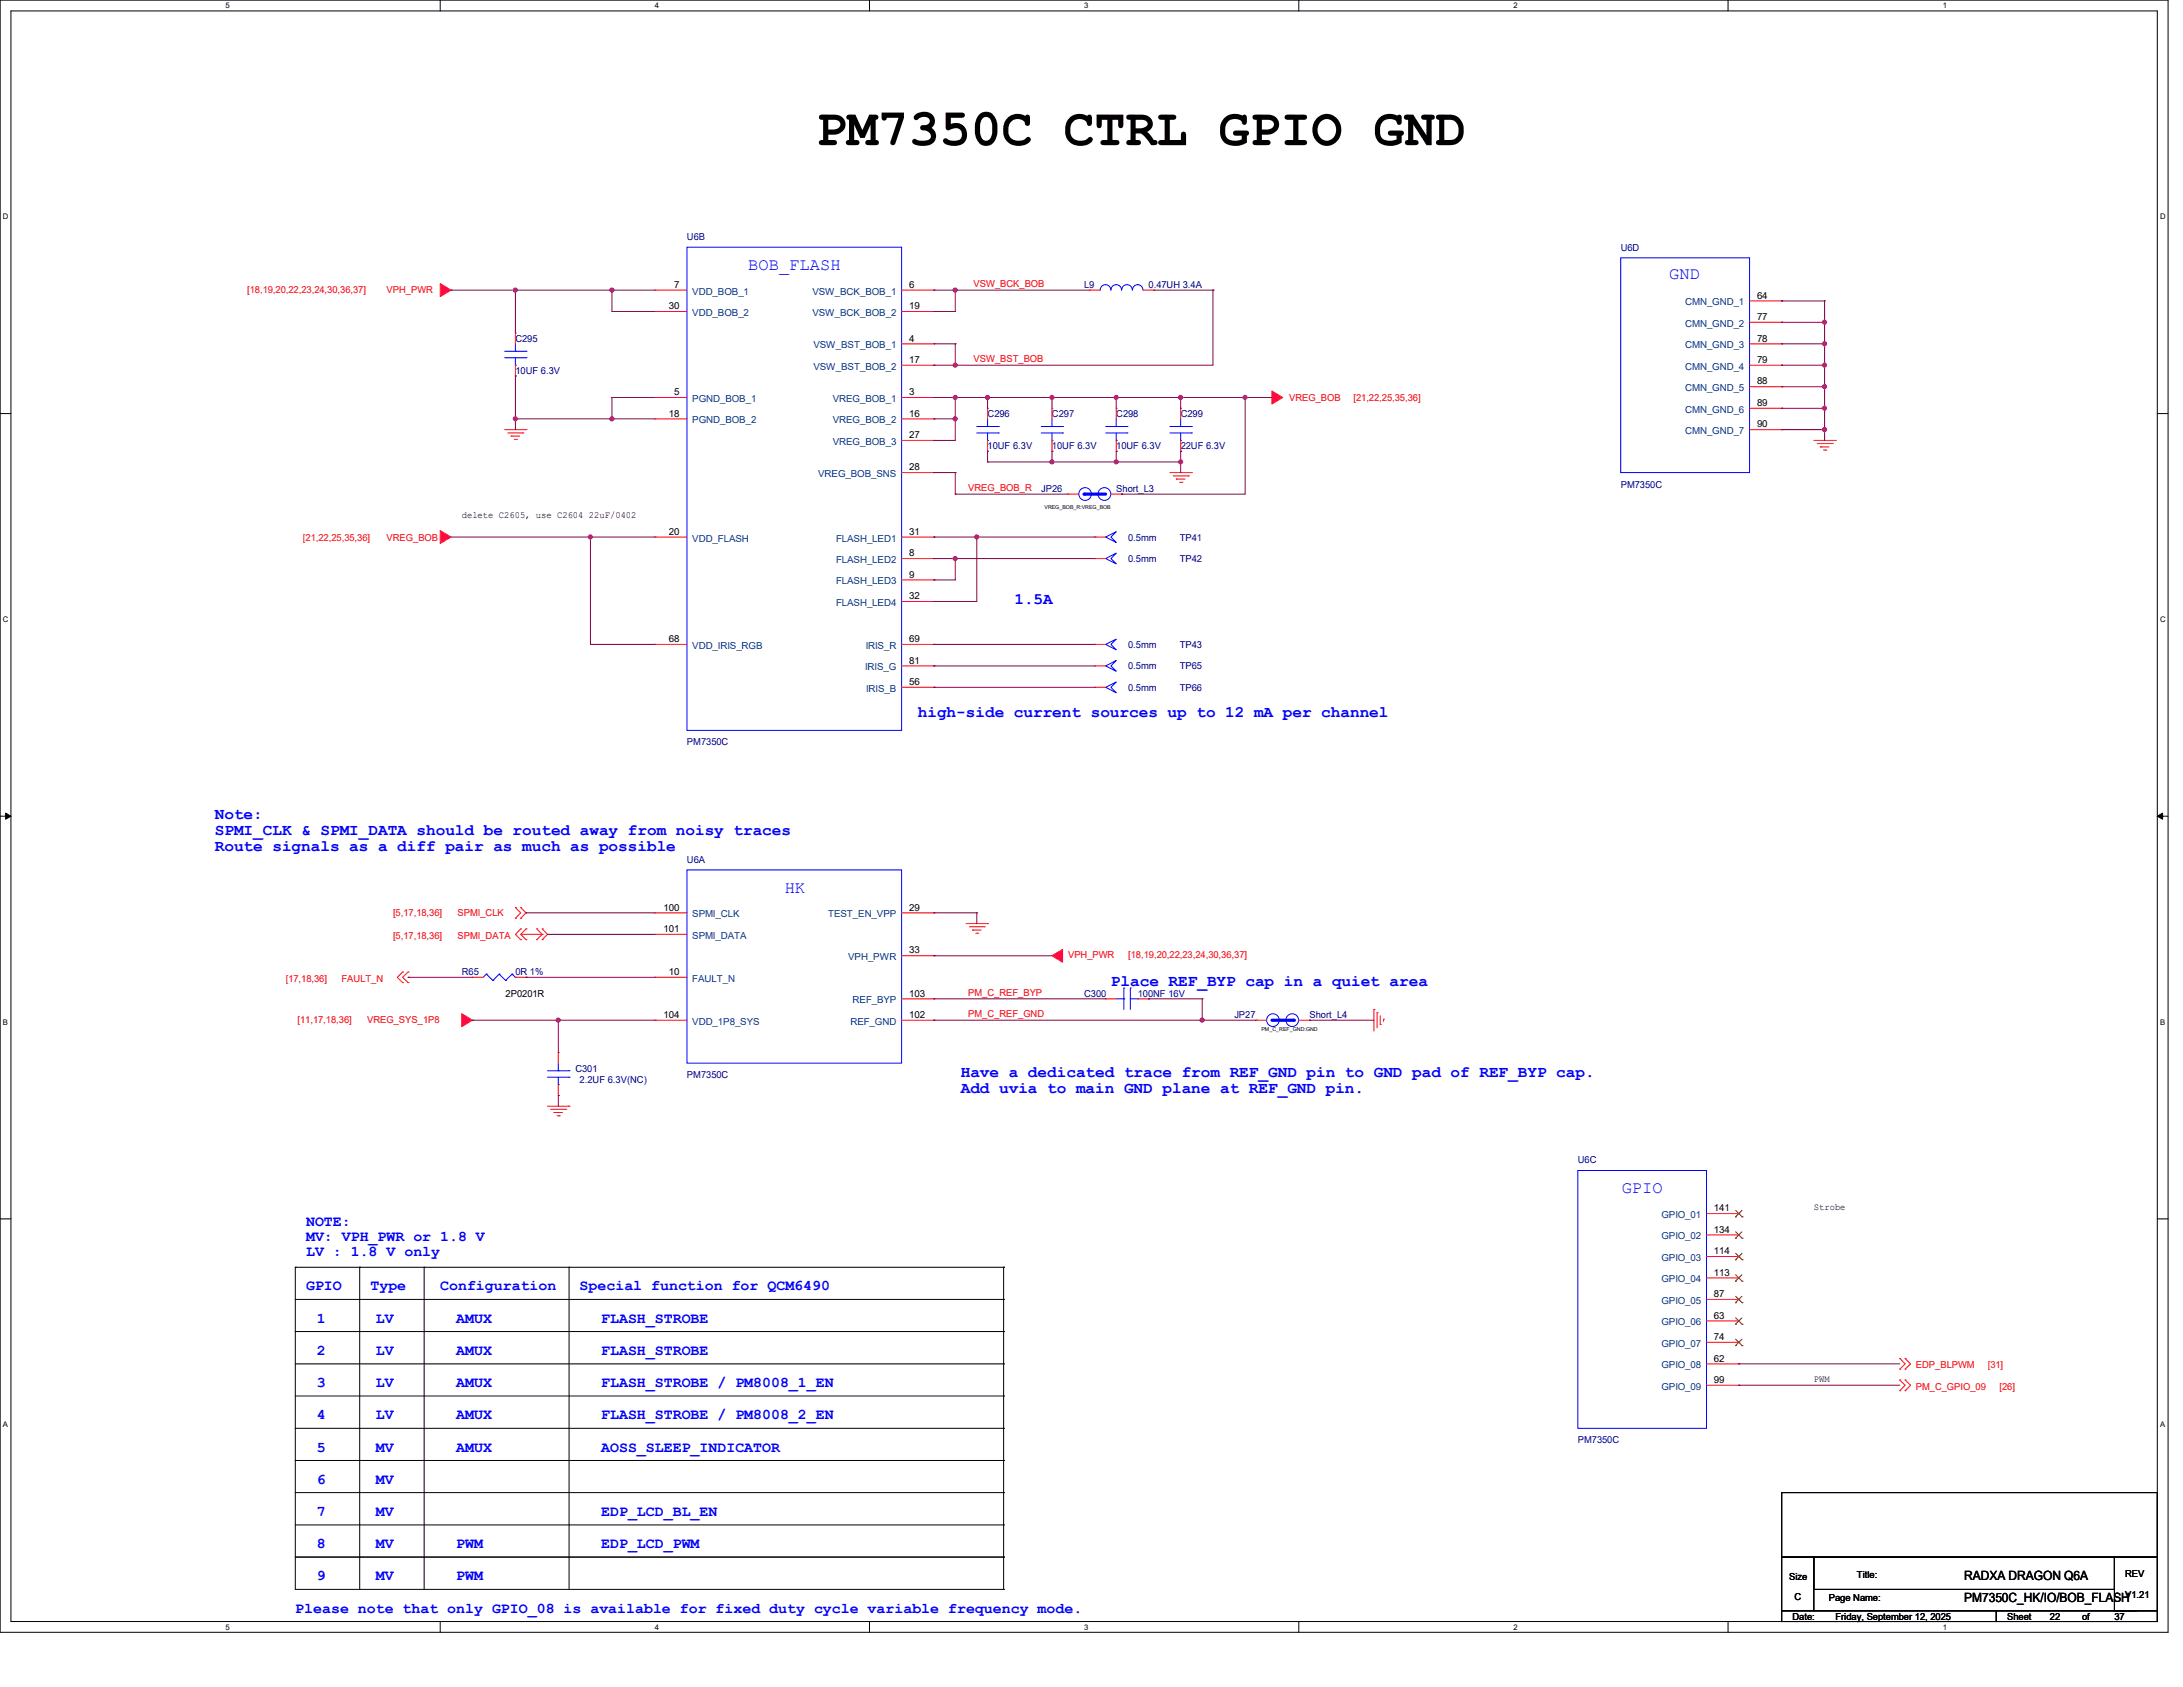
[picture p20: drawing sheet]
<svg xmlns="http://www.w3.org/2000/svg" width="558mm" height="431mm" viewBox="0 0 558 431" stroke-linecap="round" stroke-linejoin="round" font-family="sans-serif">
<defs><g id="words">
<text font-size="13.2" x="208.5" y="37.1">PM7350C CTRL GPIO GND</text>
<g font-size="4.4" fill="#00f">
<text x="191.3" y="69.1">BOB_FLASH</text>
<text x="426.6" y="71.3">GND</text>
<text x="200.6" y="228.2">HK</text>
<text x="414.5" y="304.7">GPIO</text>
</g>
<g font-size="4.1" fill="#00f">
<text x="259.3" y="154.4">1.5A</text>
<text x="234.6" y="183.2">high-side current sources up to 12 mA per channel</text>
<text x="54.9" y="209.3">Note:</text>
<text x="54.9" y="213.4">SPMI_CLK &amp; SPMI_DATA should be routed away from noisy traces</text>
<text x="54.9" y="217.5">Route signals as a diff pair as much as possible</text>
<text x="284" y="251.8">Place REF_BYP cap in a quiet area</text>
<text x="245.6" y="275.1">Have a dedicated trace from REF_GND pin to GND pad of REF_BYP cap.</text>
<text x="245.6" y="279.2">Add uvia to main GND plane at REF_GND pin.</text>
</g>
<g font-size="3.8" fill="#00f">
<text x="78.2" y="313.3">NOTE:</text>
<text x="78.2" y="317.1">MV: VPH_PWR or 1.8 V</text>
<text x="78.2" y="320.9">LV : 1.8 V only</text>
<text x="78.2" y="329.7">GPIO</text>
<text x="94.7" y="329.7">Type</text>
<text x="112.5" y="329.7">Configuration</text>
<text x="148.2" y="329.7">Special function for QCM6490</text>
<text x="81" y="337.9">1</text>
<text x="96.1" y="337.9">LV</text>
<text x="116.6" y="337.9">AMUX</text>
<text x="153.7" y="337.9">FLASH_STROBE</text>
<text x="81" y="346.2">2</text>
<text x="96.1" y="346.2">LV</text>
<text x="116.6" y="346.2">AMUX</text>
<text x="153.7" y="346.2">FLASH_STROBE</text>
<text x="81" y="354.4">3</text>
<text x="96.1" y="354.4">LV</text>
<text x="116.6" y="354.4">AMUX</text>
<text x="153.7" y="354.4">FLASH_STROBE / PM8008_1_EN</text>
<text x="81" y="362.6">4</text>
<text x="96.1" y="362.6">LV</text>
<text x="116.6" y="362.6">AMUX</text>
<text x="153.7" y="362.6">FLASH_STROBE / PM8008_2_EN</text>
<text x="81" y="370.8">5</text>
<text x="96.1" y="370.8">MV</text>
<text x="116.6" y="370.8">AMUX</text>
<text x="153.7" y="370.8">AOSS_SLEEP_INDICATOR</text>
<text x="81" y="379.1">6</text>
<text x="96.1" y="379.1">MV</text>
<text x="81" y="387.3">7</text>
<text x="96.1" y="387.3">MV</text>
<text x="153.7" y="387.3">EDP_LCD_BL_EN</text>
<text x="81" y="395.6">8</text>
<text x="96.1" y="395.6">MV</text>
<text x="116.6" y="395.6">PWM</text>
<text x="153.7" y="395.6">EDP_LCD_PWM</text>
<text x="81" y="403.8">9</text>
<text x="96.1" y="403.8">MV</text>
<text x="116.6" y="403.8">PWM</text>
<text x="75.5" y="412">Please note that only GPIO_08 is available for fixed duty cycle variable frequency mode.</text>
</g>
<g font-size="3.3">
<text x="502.1" y="403.8">RADXA DRAGON Q6A</text>
<text x="502.1" y="409.3">PM7350C_HK/IO/BOB_FLASH</text>
</g>
<g font-size="2.5" fill="#000080">
<text x="175.6" y="61.3">U6B</text>
<text x="414.3" y="64">U6D</text>
<text x="277.1" y="73.6">L9</text>
<text x="293.6" y="73.6">0.47UH 3.4A</text>
<text x="131.7" y="87.3">C295</text>
<text x="131.7" y="95.5">10UF 6.3V</text>
<text x="252.4" y="106.6">C296</text>
<text x="268.9" y="106.6">C297</text>
<text x="285.3" y="106.6">C298</text>
<text x="301.8" y="106.6">C299</text>
<text x="252.4" y="114.8">10UF 6.3V</text>
<text x="268.9" y="114.8">10UF 6.3V</text>
<text x="285.3" y="114.8">10UF 6.3V</text>
<text x="301.8" y="114.8">22UF 6.3V</text>
<text x="266.1" y="125.7">JP26</text>
<text x="285.3" y="125.7">Short_L3</text>
<text x="414.3" y="124.6">PM7350C</text>
<text x="288.4" y="138.1">0.5mm</text>
<text x="288.4" y="143.6">0.5mm</text>
<text x="301.5" y="138.1">TP41</text>
<text x="301.5" y="143.6">TP42</text>
<text x="288.4" y="165.5">0.5mm</text>
<text x="301.5" y="165.5">TP43</text>
<text x="288.4" y="171">0.5mm</text>
<text x="301.5" y="171">TP65</text>
<text x="288.4" y="176.5">0.5mm</text>
<text x="301.5" y="176.5">TP66</text>
<text x="175.6" y="190.5">PM7350C</text>
<text x="175.6" y="220.4">U6A</text>
<text x="118" y="249.2">R65</text>
<text x="131.7" y="249.2">0R 1%</text>
<text x="277.1" y="254.7">C300</text>
<text x="290.8" y="254.7">100NF 16V</text>
<text x="315.5" y="260.1">JP27</text>
<text x="334.7" y="260.1">Short_L4</text>
<text x="147.1" y="273.9">C301</text>
<text x="175.6" y="275.5">PM7350C</text>
<text x="148.2" y="276.6">2.2UF 6.3V(NC)</text>
<text x="403.3" y="297.2">U6C</text>
<text x="403.3" y="368.8">PM7350C</text>
</g>
<g font-size="2.5" fill="#f00">
<text x="63.2" y="75">[18,19,20,22,23,24,30,36,37]</text>
<text x="98.8" y="75">VPH_PWR</text>
<text x="248.9" y="73.4">VSW_BCK_BOB</text>
<text x="248.9" y="92.5">VSW_BST_BOB</text>
<text x="329.5" y="102.4">VREG_BOB</text>
<text x="345.9" y="102.4">[21,22,25,35,36]</text>
<text x="247.5" y="125.5">VREG_BOB_R</text>
<text x="77.4" y="138.1">[21,22,25,35,36]</text>
<text x="98.8" y="138.1">VREG_BOB</text>
<text x="100.5" y="239.9">[5,17,18,36]</text>
<text x="100.5" y="234.1">[5,17,18,36]</text>
<text x="116.9" y="239.9">SPMI_DATA</text>
<text x="116.9" y="234.1">SPMI_CLK</text>
<text x="273" y="244.8">VPH_PWR</text>
<text x="288.4" y="244.8">[18,19,20,22,23,24,30,36,37]</text>
<text x="73" y="250.8">[17,18,36]</text>
<text x="87.3" y="250.8">FAULT_N</text>
<text x="247.5" y="254.4">PM_C_REF_BYP</text>
<text x="76" y="261.2">[11,17,18,36]</text>
<text x="93.9" y="261.2">VREG_SYS_1P8</text>
<text x="247.5" y="259.9">PM_C_REF_GND</text>
<text x="489.7" y="349.6">EDP_BLPWM</text>
<text x="508.1" y="349.6">[31]</text>
<text x="489.7" y="355">PM_C_GPIO_09</text>
<text x="511.1" y="355">[26]</text>
</g>
<g font-size="2.5">
<text x="172.3" y="73.5">7</text>
<text x="232.4" y="73.5">6</text>
<text x="449.1" y="76.3">64</text>
<text x="171" y="79">30</text>
<text x="232.4" y="79">19</text>
<text x="449.1" y="81.7">77</text>
<text x="232.4" y="87.2">4</text>
<text x="449.1" y="87.2">78</text>
<text x="232.4" y="92.7">17</text>
<text x="449.1" y="92.7">79</text>
<text x="172.3" y="101">5</text>
<text x="232.4" y="101">3</text>
<text x="449.1" y="98.2">88</text>
<text x="171" y="106.4">18</text>
<text x="232.4" y="106.4">16</text>
<text x="449.1" y="103.7">89</text>
<text x="232.4" y="111.9">27</text>
<text x="449.1" y="109.2">90</text>
<text x="232.4" y="120.1">28</text>
<text x="118" y="132.3">delete C2605, use C2604</text>
<text x="150.5" y="132.3">22uF/0402</text>
<text x="171" y="136.6">20</text>
<text x="232.4" y="136.6">31</text>
<text x="232.4" y="142.1">8</text>
<text x="232.4" y="147.6">9</text>
<text x="232.4" y="153.1">32</text>
<text x="171" y="164">68</text>
<text x="232.4" y="164">69</text>
<text x="232.4" y="169.5">81</text>
<text x="232.4" y="175">56</text>
<text x="169.6" y="232.6">100</text>
<text x="232.4" y="232.6">29</text>
<text x="169.6" y="238.1">101</text>
<text x="232.4" y="243.6">33</text>
<text x="171" y="249.1">10</text>
<text x="129.2" y="254.7">2P0201R</text>
<text x="232.4" y="254.6">103</text>
<text x="169.6" y="260.1">104</text>
<text x="232.4" y="260.1">102</text>
<text x="438.1" y="309.5">141</text>
<text x="463.6" y="309.2">Strobe</text>
<text x="438.1" y="314.9">134</text>
<text x="438.1" y="320.4">114</text>
<text x="438.1" y="325.9">113</text>
<text x="438.1" y="331.4">87</text>
<text x="438.1" y="336.9">63</text>
<text x="438.1" y="342.3">74</text>
<text x="438.1" y="347.9">62</text>
<text x="438.1" y="353.3">99</text>
<text x="463.6" y="353.1">PWM</text>
<text x="457.3" y="403.6">Size</text>
<text x="474.6" y="403.1">Title:</text>
<text x="543.2" y="402.8">REV</text>
<text x="458.2" y="413.8">Date:</text>
<text x="458.7" y="408.9">C</text>
<text x="467.5" y="409.1">Page Name:</text>
<text x="469.1" y="413.8">Friday, September 12, 2025</text>
<text x="513" y="413.8">Sheet</text>
<text x="524" y="413.8">22</text>
<text x="532.2" y="413.8">of</text>
<text x="540.5" y="413.8">37</text>
<text x="543.2" y="408.3">V1.21</text>
</g>
<g font-size="2.5" fill="#004080">
<text x="177" y="75.3">VDD_BOB_1</text>
<text x="207.6" y="75.3">VSW_BCK_BOB_1</text>
<text x="177" y="80.7">VDD_BOB_2</text>
<text x="207.6" y="80.7">VSW_BCK_BOB_2</text>
<text x="430.8" y="78">CMN_GND_1</text>
<text x="430.8" y="83.5">CMN_GND_2</text>
<text x="207.9" y="89">VSW_BST_BOB_1</text>
<text x="430.8" y="89">CMN_GND_3</text>
<text x="207.9" y="94.4">VSW_BST_BOB_2</text>
<text x="430.8" y="94.4">CMN_GND_4</text>
<text x="430.8" y="99.9">CMN_GND_5</text>
<text x="177" y="102.7">PGND_BOB_1</text>
<text x="212.9" y="102.7">VREG_BOB_1</text>
<text x="430.8" y="105.5">CMN_GND_6</text>
<text x="177" y="108.2">PGND_BOB_2</text>
<text x="212.9" y="108.2">VREG_BOB_2</text>
<text x="212.9" y="113.7">VREG_BOB_3</text>
<text x="430.8" y="110.9">CMN_GND_7</text>
<text x="209.1" y="121.9">VREG_BOB_SNS</text>
<text x="177" y="138.3">VDD_FLASH</text>
<text x="213.7" y="138.3">FLASH_LED1</text>
<text x="213.7" y="143.8">FLASH_LED2</text>
<text x="213.7" y="149.3">FLASH_LED3</text>
<text x="213.7" y="154.8">FLASH_LED4</text>
<text x="177" y="165.8">VDD_IRIS_RGB</text>
<text x="221.3" y="165.8">IRIS_R</text>
<text x="221.1" y="171.3">IRIS_G</text>
<text x="221.4" y="176.7">IRIS_B</text>
<text x="177" y="239.9">SPMI_DATA</text>
<text x="177" y="234.4">SPMI_CLK</text>
<text x="211.7" y="234.4">TEST_EN_VPP</text>
<text x="216.8" y="245.3">VPH_PWR</text>
<text x="177" y="250.8">FAULT_N</text>
<text x="217.9" y="256.3">REF_BYP</text>
<text x="177" y="261.8">VDD_1P8_SYS</text>
<text x="217.4" y="261.8">REF_GND</text>
<text x="424.7" y="311.2">GPIO_01</text>
<text x="424.7" y="316.7">GPIO_02</text>
<text x="424.7" y="322.2">GPIO_03</text>
<text x="424.7" y="327.6">GPIO_04</text>
<text x="424.7" y="333.1">GPIO_05</text>
<text x="424.7" y="338.6">GPIO_06</text>
<text x="424.7" y="344.1">GPIO_07</text>
<text x="424.7" y="349.6">GPIO_08</text>
<text x="424.7" y="355">GPIO_09</text>
</g>
<g font-size="2">
<text x="57.7" y="2.1">5</text>
<text x="167.4" y="2.1">4</text>
<text x="277.1" y="2.1">3</text>
<text x="386.8" y="2.1">2</text>
<text x="496.6" y="2.1">1</text>
<text x=".8" y="56">D</text>
<text x="552.2" y="56">D</text>
<text x=".8" y="158.9">C</text>
<text x="552.2" y="158.9">C</text>
<text x=".8" y="261.7">B</text>
<text x="552.2" y="261.7">B</text>
<text x=".8" y="364.6">A</text>
<text x="552.2" y="364.6">A</text>
<text x="57.7" y="416.3">5</text>
<text x="167.4" y="416.3">4</text>
<text x="277.1" y="416.3">3</text>
<text x="386.8" y="416.3">2</text>
<text x="496.6" y="416.3">1</text>
</g>
<g font-size="1.4">
<text x="267" y="129.9">VREG_BOB_R:VREG_BOB</text>
<text x="322.5" y="263.5">PM_C_REF_GND:GND</text>
</g>
</g></defs>
<g fill="none" stroke="#000" stroke-width=".26">
<path d="M0 0h554.2v417h-554.2zM2.8 2.8h548.6v411.5h-548.6zM112.5 0v2.8M222.2 0v2.8M332 0v2.8M441.7 0v2.8M0 105.7h2.8M551.4 105.7h2.8M0 208.5h2.8M1.4 207.7l1.4 .8-1.4 .8zM551.4 208.5l1.4-.8v1.6zM551.4 208.5h2.8"/>
<path d="M0 311.4h2.8M551.4 311.4h2.8M75.5 323.8h.1M75.5 323.8h181M75.5 332h181M75.5 323.8v82.3h181M91.9 323.8h.1M91.9 323.8v82.3M108.4 323.8h.1M108.4 323.8v82.3M145.5 323.8h.1M145.5 323.8v82.3"/>
<path d="M256.5 323.8h.1M256.5 332h.1M256.5 323.8v82.3M75.5 340.2h181M75.5 348.4h181M75.5 356.7h181M256.5 340.2h.1M256.5 348.4h.1M256.5 356.7h.1M75.5 364.9h181M75.5 373.1h181M256.5 364.9h.1"/>
<path d="M256.5 373.1h.1M75.5 381.3h181M75.5 389.6h181M75.5 397.8h181M256.5 381.3h.1M256.5 389.6h.1M256.5 397.8h.1M112.5 414.3v2.7M222.2 414.3v2.7M256.5 406.1h.1M332 414.3v2.7M441.7 414.3v2.7"/>
</g>
<path d="M1.4 207.7l1.4 .8-1.4 .8zM551.4 208.5l1.4-.8v1.6z" fill="#000"/>
<g fill="none" stroke="#f00" stroke-width=".26">
<path d="M129 109.8h5.5M129.8 110.6h3.8M130.6 111.4h.1M130.6 111.4h2.2M131.4 112.3h.6M132 112.3h.1M133.6 110.6h.1M134.5 109.8h.1M463.6 112.5h5.5M464.5 113.3h3.8M465.3 114.2h.1M465.3 114.2h2.2"/>
<path d="M466.1 115h.6M466.7 115h.1M468.3 113.3h.1M469.1 112.5h.1M299 120.7h5.5M299.9 121.6h3.8M300.7 122.4h.1M300.7 122.4h2.2M301.5 123.2h.6M302.1 123.2h.1M303.7 121.6h.1M304.5 120.7h.1"/>
<path d="M131.7 234.6h.1M131.7 231.9h.1M131.7 231.9l1.4 1.3-1.4 1.4M133.1 237.3h.1M133.1 231.9h.1M133.1 234.6h.1M133.1 237.3l-1.4 1.4 1.4 1.4M133.1 238.7l1.4 1.4M133.1 238.7h5.5M133.1 231.9l1.4 1.3-1.4 1.4M134.5 237.3h.1M134.5 237.3l-1.4 1.4"/>
<path d="M137.2 237.3h.1M137.2 237.3l1.4 1.4M138.6 237.3h.1M138.6 238.7h.1M138.6 237.3l1.4 1.4-1.4 1.4M138.6 238.7l-1.4 1.4M246.9 236h5.5M247.8 236.8h3.8M248.6 237.6h.1M248.6 237.6h2.2M249.4 238.4h.5M249.9 238.4h.1"/>
<path d="M251.6 236.8h.1M252.4 236h.1M102.9 248.3h.1M102.9 251h.1M102.9 248.3l-1.3 1.4 1.3 1.3M104.3 248.3h.1M104.3 251h.1M104.3 248.3l-1.4 1.4 1.4 1.3M133.1 240.1h.1M134.5 240.1h.1M137.2 240.1h.1M138.6 240.1h.1"/>
<path d="M351.2 257.9h.1M351.2 257.9v5.5M352 258.7h.1M352 258.7v3.9M352.8 259.5v2.2M352.8 261.7h.1M353.7 260.4h.1M353.7 260.4v.5M140 282.6h5.5M140.8 283.4h3.8M141.6 284.2h.1M141.6 284.2h2.2"/>
<path d="M142.4 285.1h.6M143 285.1h.1M144.6 283.4h.1M145.5 282.6h.1"/>
</g>
<path d="M118 259l2.7 1.6-2.7 1.7z" fill-rule="evenodd" fill="#f00"/>
<path d="M118 259l2.7 1.6-2.7 1.7z" fill="none" stroke="#f00" stroke-width=".26"/>
<path d="M268.9 244.2l2.7-1.6v3.2z" fill-rule="evenodd" fill="#f00"/>
<path d="M268.9 244.2l2.7-1.6v3.2z" fill="none" stroke="#f00" stroke-width=".26"/>
<path d="M112.5 72.5l2.8 1.6-2.8 1.7z" fill-rule="evenodd" fill="#f00"/>
<path d="M112.5 72.5l2.8 1.6-2.8 1.7z" fill="none" stroke="#f00" stroke-width=".26"/>
<path d="M112.5 135.6l2.8 1.6-2.8 1.7z" fill-rule="evenodd" fill="#f00"/>
<path d="M112.5 135.6l2.8 1.6-2.8 1.7z" fill="none" stroke="#f00" stroke-width=".26"/>
<path d="M325.1 99.9l2.8 1.7-2.8 1.6z" fill-rule="evenodd" fill="#f00"/>
<g fill="none" stroke="#f00" stroke-width=".26">
<path d="M447.2 76.9h8.2M455.4 76.9h.1M325.1 99.9l2.8 1.7-2.8 1.6zM447.2 82.3h8.2M447.2 87.8h8.2M447.2 93.3h8.2M447.2 98.8h8.2M455.4 82.3h.1M455.4 87.8h.1M455.4 93.3h.1M455.4 98.8h.1M447.2 104.3h8.2"/>
<path d="M447.2 109.8h8.2M455.4 104.3h.1M455.4 109.8h.1M279.9 164.6h.1M279.9 170.1h.1M279.9 175.6h.1M279.9 164.6h2.7M279.9 170.1h2.7M279.9 175.6h2.7M167.4 238.7h.1M167.4 233.2h.1M167.4 233.2h8.2"/>
<path d="M167.4 238.7h8.2M230.5 233.2h8.2M238.7 233.2h.1M120.7 249.7h.1M120.7 249.7h2.8M131.7 249.7h2.8M134.5 249.7h.1M167.4 249.7h.1M167.4 249.7h8.2M230.5 244.2h8.2M230.5 255.2h8.2M238.7 244.2h.1"/>
<path d="M238.7 255.2h.1M282.6 255.2h.1M282.6 255.2h2.7M290.8 255.2h2.8M293.6 255.2h.1M142.7 268.9h.1M142.7 279.9h.1M142.7 268.9v2.7M142.7 277.1v2.8M167.4 260.6h.1M167.4 260.6h8.2M230.5 260.6h8.2"/>
<path d="M238.7 260.6h.1M485.6 352.6h.1M485.6 355.3h.1M485.6 347h.1M485.6 349.8h.1M485.6 352.6l1.4 1.3-1.4 1.4M485.6 347l1.4 1.4-1.4 1.4M487 352.6h.1M487 355.3h.1M487 347h.1M487 349.8h.1M487 352.6l1.4 1.3-1.4 1.4"/>
<path d="M487 347l1.4 1.4-1.4 1.4"/>
</g>
<path d="M455.4 381.3h96v16.5h-96zM455.4 397.8h8.2v13.7h-8.2zM463.6 397.8h76.9v8.3h-76.9zM540.5 397.8h10.9v13.7h-10.9zM455.4 411.5h54.9v2.8h-54.9zM463.6 411.5h82.3M510.3 411.5h41.1v2.8h-41.1zM545.9 411.5h.1" fill="none" stroke="#000" stroke-width=".26"/>
<g fill="none" stroke="#00f" stroke-width=".26">
<path d="M414.3 65.9h32.9v54.8h-32.9zM282.6 164.6l2.7-1.3-1.3 1.3 1.3 1.4zM282.6 170.1l2.7-1.4-1.3 1.4 1.3 1.4zM282.6 175.6l2.7-1.4-1.3 1.4 1.3 1.4zM175.6 222.2h54.9v49.4h-54.9zM124.3 248.9h.1M124.3 248.9l-.8 .8M124.3 248.9l1.7 1.6M126 250.5h.1M127.6 248.9h.1M127.6 248.9l-1.6 1.6M127.6 248.9l1.6 1.6"/>
<path d="M129.2 250.5h.1M130.9 248.9h.1M130.9 248.9l-1.7 1.6M130.9 248.9l.8 .8M131.7 249.7h.1M285.3 255.2h2M287.3 255.2h.1M287.3 252.4h.1M287.3 252.4v5.5M288.9 252.4h.1M288.9 255.2h1.9M288.9 252.4v5.5"/>
<path d="M290.8 255.2h.1M140 275.2h5.5M140 273.6h5.5M142.7 277.1h.1M142.7 273.6h.1M142.7 271.6v2M142.7 275.2v1.9M145.5 275.2h.1M145.5 273.6h.1"/>
</g>
<path d="M325.1 260.6h5.5" fill="none" stroke="#00f" stroke-width=".8"/>
<circle cx="330.6" cy="260.6" r=".4" fill="#00f"/>
<g fill="none" stroke="#00f" stroke-width=".26">
<path d="M175.6 63.2h54.9v123.4h-54.9zM281.2 74.1a1.36 1.36 0 0 1 1.4-1.4 1.36 1.36 0 0 1 1.3 1.4M284 74.1a1.36 1.36 0 0 1 1.3-1.4 1.36 1.36 0 0 1 1.4 1.4M286.7 74.1a1.36 1.36 0 0 1 1.4-1.4 1.36 1.36 0 0 1 1.3 1.4M292.1 74.1a1.35 1.35 0 0 0-1.3-1.4 1.35 1.35 0 0 0-1.3 1.4M249.7 110.6h5.5M249.7 109h5.5M252.4 112.5h.1M252.4 109h.1M252.4 107v2M252.4 110.6v1.9M255.2 110.6h.1"/>
<path d="M255.2 109h.1M266.1 110.6h5.5M266.1 109h5.5M268.9 112.5h.1M268.9 109h.1M268.9 107v2M268.9 110.6v1.9M271.6 110.6h.1M271.6 109h.1M282.6 110.6h5.5M282.6 109h5.5M285.3 112.5h.1"/>
<path d="M285.3 109h.1M285.3 107v2M285.3 110.6v1.9M288.1 110.6h.1M288.1 109h.1"/>
<circle cx="325.4" cy="260.6" r="1.62"/>
<circle cx="330.3" cy="260.6" r="1.63"/>
</g>
<g fill="none" stroke="#f00" stroke-width=".26">
<path d="M167.4 79.6h.1M167.4 74.1h.1M167.4 74.1h8.2M167.4 79.6h8.2M230.5 74.1h8.2M230.5 79.6h8.2M238.7 74.1h.1M238.7 79.6h.1M278.5 74.1h.1M278.5 74.1h2.7M292.2 74.1h2.7M294.9 74.1h.1"/>
<path d="M230.5 87.8h8.2M230.5 93.3h8.2M238.7 87.8h.1M238.7 93.3h.1M167.4 101.6h.1M167.4 107h.1M167.4 101.6h8.2M167.4 107h8.2M230.5 101.6h8.2M230.5 107h8.2M230.5 112.5h8.2M238.7 101.6h.1"/>
<path d="M238.7 107h.1M238.7 112.5h.1M252.4 104.3h.1M252.4 115.3h.1M252.4 104.3v2.7M252.4 112.5v2.8M268.9 104.3h.1M268.9 115.3h.1M268.9 104.3v2.7M268.9 112.5v2.8M285.3 104.3h.1M285.3 115.3h.1"/>
<path d="M285.3 104.3v2.7M285.3 112.5v2.8M167.4 137.2h.1M167.4 137.2h8.2M230.5 137.2h8.2M230.5 120.7h8.2M238.7 120.7h.1M238.7 137.2h.1M230.5 142.7h8.2M230.5 148.2h8.2M230.5 153.7h8.2M238.7 142.7h.1"/>
<path d="M238.7 148.2h.1M238.7 153.7h.1M167.4 164.6h.1M167.4 164.6h8.2M230.5 164.6h8.2M230.5 170.1h8.2M230.5 175.6h8.2M238.7 164.6h.1M238.7 170.1h.1M238.7 175.6h.1M321 260.6h.1M321 260.6h2.8"/>
<path d="M332 260.6h2.7M334.7 260.6h.1"/>
</g>
<path d="M277.1 126.2h5.5" fill="none" stroke="#00f" stroke-width=".8"/>
<circle cx="277.1" cy="126.2" r=".4" fill="#00f"/>
<g fill="none" stroke="#00f" stroke-width=".26">
<path d="M129 91.4h5.5M129 89.7h5.5M131.7 93.3h.1M131.7 89.7h.1M131.7 87.8v1.9M131.7 91.4v1.9M134.5 91.4h.1M134.5 89.7h.1M299 110.6h5.5M299 109h5.5M301.8 112.5h.1M301.8 109h.1"/>
<path d="M301.8 107v2M301.8 110.6v1.9M304.5 110.6h.1M304.5 109h.1M282.6 137.2l2.7-1.4-1.3 1.4 1.3 1.4zM282.6 142.7l2.7-1.4-1.3 1.4 1.3 1.4zM403.3 299h32.9v65.9h-32.9z"/>
<circle cx="277.4" cy="126.2" r="1.62"/>
<circle cx="282.3" cy="126.2" r="1.63"/>
</g>
<g fill="none" stroke="#f00" stroke-width=".26">
<path d="M131.7 85.1h.1M131.7 96.1h.1M131.7 85.1v2.7M131.7 93.3v2.8M301.8 104.3h.1M301.8 115.3h.1M301.8 104.3v2.7M301.8 112.5v2.8M273 126.2h.1M273 126.2h2.8M279.9 137.2h.1M279.9 137.2h2.7"/>
<path d="M284 126.2h2.7M286.7 126.2h.1M279.9 142.7h.1M279.9 142.7h2.7M436.2 310h8.3M436.2 315.5h8.3M444.5 310h.1M444.5 315.5h.1M436.2 321h8.3M436.2 326.5h8.3M436.2 332h8.3M436.2 337.5h8.3"/>
<path d="M444.5 321h.1M444.5 326.5h.1M444.5 332h.1M444.5 337.5h.1M436.2 342.9h8.3M436.2 348.4h8.3M436.2 353.9h8.3M444.5 342.9h.1M444.5 348.4h.1M444.5 353.9h.1"/>
</g>
<g fill="none" stroke="#804000" stroke-width=".26">
<path d="M443.6 310.9h.1M443.6 316.4h.1M443.7 309.2l1.6 1.7M443.7 314.7l1.6 1.7M445.3 309.2l-1.7 1.7M445.3 314.7l-1.7 1.7M445.3 310.9h.1M445.3 316.4h.1M443.6 321.9h.1M443.6 327.3h.1M443.6 332.8h.1M443.6 338.3h.1"/>
<path d="M443.7 320.2l1.6 1.7M443.7 325.7l1.6 1.6M443.7 331.2l1.6 1.6M443.7 336.7l1.6 1.6M445.3 320.2l-1.7 1.7M445.3 325.7l-1.7 1.6M445.3 331.2l-1.7 1.6M445.3 336.7l-1.7 1.6M445.3 321.9h.1M445.3 327.3h.1M445.3 332.8h.1M445.3 338.3h.1"/>
<path d="M443.6 343.8h.1M443.7 342.1l1.6 1.7M445.3 342.1l-1.7 1.7M445.3 343.8h.1"/>
</g>
<path d="M134.5 233.2h.1M134.5 233.2h32.9M140 238.7h.1M140 238.7h27.4M104.3 249.7h.1M104.3 249.7h16.4M134.5 249.7h.1M134.5 249.7h32.9M120.7 260.6h.1M120.7 260.6h22" fill="none" stroke="#800040" stroke-width=".26"/>
<circle cx="142.7" cy="260.6" r=".53" fill="#f0f"/>
<circle cx="142.7" cy="260.6" r=".53" fill="none" stroke="#f0f" stroke-width=".26"/>
<g fill="none" stroke="#800040" stroke-width=".26">
<path d="M238.7 233.2h.1M238.7 233.2h11M249.7 233.2h.1M249.7 233.2v2.8M238.7 244.2h.1M238.7 255.2h.1M238.7 244.2h30.2M238.7 255.2h43.9M293.6 255.2h.1M293.6 255.2h13.7M307.3 255.2h.1M307.3 255.2v5.4h-68.6"/>
<path d="M142.7 279.9h.1M142.7 279.9v2.7M238.7 260.6h.1"/>
</g>
<circle cx="307.3" cy="260.6" r=".53" fill="#f0f"/>
<circle cx="307.3" cy="260.6" r=".53" fill="none" stroke="#f0f" stroke-width=".26"/>
<path d="M455.4 98.8h.1M455.4 98.8h11M455.4 109.8h.1M455.4 104.3h.1M455.4 109.8h11M455.4 104.3h11M466.4 109.8h.1M466.4 109.8v2.7M307.3 260.6h.1M307.3 260.6h13.7M334.7 260.6h.1M334.7 260.6h16.5" fill="none" stroke="#800040" stroke-width=".26"/>
<circle cx="466.4" cy="98.8" r=".53" fill="#f0f"/>
<circle cx="466.4" cy="98.8" r=".53" fill="none" stroke="#f0f" stroke-width=".26"/>
<path d="M455.4 93.3h.1M455.4 93.3h11" fill="none" stroke="#800040" stroke-width=".26"/>
<circle cx="466.4" cy="93.3" r=".53" fill="#f0f"/>
<circle cx="466.4" cy="93.3" r=".53" fill="none" stroke="#f0f" stroke-width=".26"/>
<path d="M455.4 76.9h.1M455.4 76.9h11M466.4 76.9h.1M466.4 76.9v5.4h-11M455.4 87.8h.1M455.4 82.3h.1M455.4 87.8h11" fill="none" stroke="#800040" stroke-width=".26"/>
<circle cx="466.4" cy="82.3" r=".53" fill="#f0f"/>
<circle cx="466.4" cy="82.3" r=".53" fill="none" stroke="#f0f" stroke-width=".26"/>
<path d="M466.4 82.3h.1M466.4 82.3v5.5" fill="none" stroke="#800040" stroke-width=".26"/>
<circle cx="466.4" cy="87.8" r=".53" fill="#f0f"/>
<circle cx="466.4" cy="87.8" r=".53" fill="none" stroke="#f0f" stroke-width=".26"/>
<path d="M466.4 87.8h.1M466.4 93.3h.1M466.4 98.8h.1M466.4 87.8v22M466.4 104.3h.1" fill="none" stroke="#800040" stroke-width=".26"/>
<circle cx="466.4" cy="109.7" r=".53" fill="#f0f"/>
<circle cx="466.4" cy="109.7" r=".53" fill="none" stroke="#f0f" stroke-width=".26"/>
<circle cx="466.4" cy="104.3" r=".53" fill="#f0f"/>
<circle cx="466.4" cy="104.3" r=".53" fill="none" stroke="#f0f" stroke-width=".26"/>
<path d="M115.3 74.1h.1M115.3 74.1h41.1M131.7 74.1h.1" fill="none" stroke="#800040" stroke-width=".26"/>
<circle cx="156.4" cy="74.1" r=".53" fill="#f0f"/>
<circle cx="156.4" cy="74.1" r=".53" fill="none" stroke="#f0f" stroke-width=".26"/>
<circle cx="131.7" cy="74.1" r=".53" fill="#f0f"/>
<circle cx="131.7" cy="74.1" r=".53" fill="none" stroke="#f0f" stroke-width=".26"/>
<path d="M131.7 74.1h.1M131.7 74.1v11M156.4 74.1h.1M156.4 79.6h.1M156.4 74.1v5.5M156.4 74.1h11M156.4 79.6h11M131.7 96.1h.1M131.7 96.1v10.9M156.4 101.6h.1M156.4 101.6v5.4M156.4 101.6h11" fill="none" stroke="#800040" stroke-width=".26"/>
<circle cx="156.4" cy="107" r=".53" fill="#f0f"/>
<circle cx="156.4" cy="107" r=".53" fill="none" stroke="#f0f" stroke-width=".26"/>
<path d="M131.7 107h.1M131.7 107v2.8M131.7 107h24.7" fill="none" stroke="#800040" stroke-width=".26"/>
<circle cx="131.7" cy="107" r=".53" fill="#f0f"/>
<circle cx="131.7" cy="107" r=".53" fill="none" stroke="#f0f" stroke-width=".26"/>
<path d="M156.4 107h.1M156.4 107h11M115.3 137.2h35.6M150.9 137.2h.1" fill="none" stroke="#800040" stroke-width=".26"/>
<circle cx="150.9" cy="137.2" r=".53" fill="#f0f"/>
<circle cx="150.9" cy="137.2" r=".53" fill="none" stroke="#f0f" stroke-width=".26"/>
<g fill="none" stroke="#800040" stroke-width=".26">
<path d="M238.7 137.2h.1M238.7 137.2h11M238.7 142.7h.1M238.7 148.2h.1M238.7 142.7h41.2M244.2 142.7h.1M244.2 142.7v5.5h-5.5M238.7 175.6h.1M238.7 170.1h.1M238.7 164.6h.1M238.7 175.6h41.2M238.7 170.1h41.2"/>
<path d="M238.7 164.6h41.2"/>
</g>
<circle cx="244.2" cy="142.7" r=".53" fill="#f0f"/>
<circle cx="244.2" cy="142.7" r=".53" fill="none" stroke="#f0f" stroke-width=".26"/>
<path d="M249.7 137.2h.1M249.7 137.2v16.5h-11M249.7 137.2h30.2M238.7 153.7h.1" fill="none" stroke="#800040" stroke-width=".26"/>
<circle cx="249.7" cy="137.2" r=".53" fill="#f0f"/>
<circle cx="249.7" cy="137.2" r=".53" fill="none" stroke="#f0f" stroke-width=".26"/>
<path d="M238.7 74.1h.1M238.7 74.1h39.8M244.2 74.1h.1" fill="none" stroke="#800040" stroke-width=".26"/>
<circle cx="244.2" cy="74.1" r=".53" fill="#f0f"/>
<circle cx="244.2" cy="74.1" r=".53" fill="none" stroke="#f0f" stroke-width=".26"/>
<path d="M238.7 79.6h.1M244.2 74.1h.1M244.2 74.1v5.5h-5.5M238.7 87.8h.1M238.7 93.3h.1M238.7 87.8h5.5M238.7 93.3h71.3M244.2 87.8h.1M244.2 93.3h.1M244.2 87.8v5.5" fill="none" stroke="#800040" stroke-width=".26"/>
<circle cx="244.2" cy="93.3" r=".53" fill="#f0f"/>
<circle cx="244.2" cy="93.3" r=".53" fill="none" stroke="#f0f" stroke-width=".26"/>
<path d="M310 74.1h.1M310 74.1v19.2M238.7 101.6h.1M238.7 101.6h5.5M244.2 101.6h.1M244.2 101.6v5.4" fill="none" stroke="#800040" stroke-width=".26"/>
<circle cx="244.2" cy="107" r=".53" fill="#f0f"/>
<circle cx="244.2" cy="107" r=".53" fill="none" stroke="#f0f" stroke-width=".26"/>
<circle cx="244.2" cy="101.5" r=".53" fill="#f0f"/>
<circle cx="244.2" cy="101.5" r=".53" fill="none" stroke="#f0f" stroke-width=".26"/>
<path d="M238.7 107h.1M238.7 112.5h.1M238.7 107h5.5M244.2 107h.1M244.2 101.6h.1M244.2 107v5.5h-5.5M244.2 101.6h8.2" fill="none" stroke="#800040" stroke-width=".26"/>
<circle cx="252.4" cy="101.5" r=".53" fill="#f0f"/>
<circle cx="252.4" cy="101.5" r=".53" fill="none" stroke="#f0f" stroke-width=".26"/>
<path d="M252.4 101.6h.1M252.4 101.6v2.7M252.4 101.6h32.9M268.9 101.6h.1M268.9 101.6v2.7" fill="none" stroke="#800040" stroke-width=".26"/>
<circle cx="285.3" cy="101.5" r=".53" fill="#f0f"/>
<circle cx="285.3" cy="101.5" r=".53" fill="none" stroke="#f0f" stroke-width=".26"/>
<circle cx="268.9" cy="101.5" r=".53" fill="#f0f"/>
<circle cx="268.9" cy="101.5" r=".53" fill="none" stroke="#f0f" stroke-width=".26"/>
<path d="M285.3 101.6h.1M285.3 101.6h33M285.3 101.6v2.7M301.8 101.6h.1" fill="none" stroke="#800040" stroke-width=".26"/>
<circle cx="301.8" cy="101.5" r=".53" fill="#f0f"/>
<circle cx="301.8" cy="101.5" r=".53" fill="none" stroke="#f0f" stroke-width=".26"/>
<path d="M252.4 115.3h.1M252.4 115.3v2.7M268.9 115.3h.1M268.9 115.3v2.7M285.3 115.3h.1M285.3 115.3v2.7M301.8 101.6h.1M301.8 115.3h.1M301.8 101.6v2.7M301.8 115.3v2.7" fill="none" stroke="#800040" stroke-width=".26"/>
<circle cx="301.8" cy="118" r=".53" fill="#f0f"/>
<circle cx="301.8" cy="118" r=".53" fill="none" stroke="#f0f" stroke-width=".26"/>
<path d="M252.4 118h.1M252.4 118h32.9M268.9 118h.1" fill="none" stroke="#800040" stroke-width=".26"/>
<circle cx="285.3" cy="118" r=".53" fill="#f0f"/>
<circle cx="285.3" cy="118" r=".53" fill="none" stroke="#f0f" stroke-width=".26"/>
<circle cx="268.9" cy="118" r=".53" fill="#f0f"/>
<circle cx="268.9" cy="118" r=".53" fill="none" stroke="#f0f" stroke-width=".26"/>
<path d="M285.3 118h16.5M301.8 118h.1M301.8 118v2.7M318.3 101.6h.1M318.3 101.6v24.6h-31.6M238.7 120.7h.1M238.7 120.7h5.5M244.2 120.7h.1M244.2 126.2h.1M244.2 120.7v5.5M244.2 126.2h28.8M286.7 126.2h.1" fill="none" stroke="#800040" stroke-width=".26"/>
<circle cx="318.2" cy="101.5" r=".53" fill="#f0f"/>
<circle cx="318.2" cy="101.5" r=".53" fill="none" stroke="#f0f" stroke-width=".26"/>
<g fill="none" stroke="#800040" stroke-width=".26">
<path d="M294.9 74.1h15.1M310 74.1h.1M318.3 101.6h.1M318.3 101.6h6.8M150.9 137.2h.1M150.9 137.2v27.4M150.9 137.2h16.5M150.9 164.6h.1M150.9 164.6h16.5M142.7 260.6h.1M142.7 260.6v8.3M142.7 260.6h24.7"/>
<path d="M444.5 353.9h.1M444.5 348.4h.1M444.5 353.9h41.1M444.5 348.4h41.1"/>
</g>
<circle cx="142.7" cy="260.6" r=".53" fill="#f0f"/>
<circle cx="142.7" cy="260.6" r=".53" fill="none" stroke="#f0f" stroke-width=".26"/>
<circle cx="307.3" cy="260.6" r=".53" fill="#f0f"/>
<circle cx="307.3" cy="260.6" r=".53" fill="none" stroke="#f0f" stroke-width=".26"/>
<circle cx="466.4" cy="98.8" r=".53" fill="#f0f"/>
<circle cx="466.4" cy="98.8" r=".53" fill="none" stroke="#f0f" stroke-width=".26"/>
<circle cx="466.4" cy="93.3" r=".53" fill="#f0f"/>
<circle cx="466.4" cy="93.3" r=".53" fill="none" stroke="#f0f" stroke-width=".26"/>
<circle cx="466.4" cy="82.3" r=".53" fill="#f0f"/>
<circle cx="466.4" cy="82.3" r=".53" fill="none" stroke="#f0f" stroke-width=".26"/>
<circle cx="466.4" cy="87.8" r=".53" fill="#f0f"/>
<circle cx="466.4" cy="87.8" r=".53" fill="none" stroke="#f0f" stroke-width=".26"/>
<circle cx="466.4" cy="109.7" r=".53" fill="#f0f"/>
<circle cx="466.4" cy="109.7" r=".53" fill="none" stroke="#f0f" stroke-width=".26"/>
<circle cx="466.4" cy="104.3" r=".53" fill="#f0f"/>
<circle cx="466.4" cy="104.3" r=".53" fill="none" stroke="#f0f" stroke-width=".26"/>
<circle cx="156.4" cy="74.1" r=".53" fill="#f0f"/>
<circle cx="156.4" cy="74.1" r=".53" fill="none" stroke="#f0f" stroke-width=".26"/>
<circle cx="131.7" cy="74.1" r=".53" fill="#f0f"/>
<circle cx="131.7" cy="74.1" r=".53" fill="none" stroke="#f0f" stroke-width=".26"/>
<circle cx="156.4" cy="107" r=".53" fill="#f0f"/>
<circle cx="156.4" cy="107" r=".53" fill="none" stroke="#f0f" stroke-width=".26"/>
<circle cx="131.7" cy="107" r=".53" fill="#f0f"/>
<circle cx="131.7" cy="107" r=".53" fill="none" stroke="#f0f" stroke-width=".26"/>
<circle cx="150.9" cy="137.2" r=".53" fill="#f0f"/>
<circle cx="150.9" cy="137.2" r=".53" fill="none" stroke="#f0f" stroke-width=".26"/>
<circle cx="244.2" cy="142.7" r=".53" fill="#f0f"/>
<circle cx="244.2" cy="142.7" r=".53" fill="none" stroke="#f0f" stroke-width=".26"/>
<circle cx="249.7" cy="137.2" r=".53" fill="#f0f"/>
<circle cx="249.7" cy="137.2" r=".53" fill="none" stroke="#f0f" stroke-width=".26"/>
<circle cx="244.2" cy="74.1" r=".53" fill="#f0f"/>
<circle cx="244.2" cy="74.1" r=".53" fill="none" stroke="#f0f" stroke-width=".26"/>
<circle cx="244.2" cy="93.3" r=".53" fill="#f0f"/>
<circle cx="244.2" cy="93.3" r=".53" fill="none" stroke="#f0f" stroke-width=".26"/>
<circle cx="244.2" cy="107" r=".53" fill="#f0f"/>
<circle cx="244.2" cy="107" r=".53" fill="none" stroke="#f0f" stroke-width=".26"/>
<circle cx="244.2" cy="101.5" r=".53" fill="#f0f"/>
<circle cx="244.2" cy="101.5" r=".53" fill="none" stroke="#f0f" stroke-width=".26"/>
<circle cx="252.4" cy="101.5" r=".53" fill="#f0f"/>
<circle cx="252.4" cy="101.5" r=".53" fill="none" stroke="#f0f" stroke-width=".26"/>
<circle cx="285.3" cy="101.5" r=".53" fill="#f0f"/>
<circle cx="285.3" cy="101.5" r=".53" fill="none" stroke="#f0f" stroke-width=".26"/>
<circle cx="268.9" cy="101.5" r=".53" fill="#f0f"/>
<circle cx="268.9" cy="101.5" r=".53" fill="none" stroke="#f0f" stroke-width=".26"/>
<circle cx="301.8" cy="101.5" r=".53" fill="#f0f"/>
<circle cx="301.8" cy="101.5" r=".53" fill="none" stroke="#f0f" stroke-width=".26"/>
<circle cx="301.8" cy="118" r=".53" fill="#f0f"/>
<circle cx="301.8" cy="118" r=".53" fill="none" stroke="#f0f" stroke-width=".26"/>
<circle cx="285.3" cy="118" r=".53" fill="#f0f"/>
<circle cx="285.3" cy="118" r=".53" fill="none" stroke="#f0f" stroke-width=".26"/>
<circle cx="268.9" cy="118" r=".53" fill="#f0f"/>
<circle cx="268.9" cy="118" r=".53" fill="none" stroke="#f0f" stroke-width=".26"/>
<circle cx="318.2" cy="101.5" r=".53" fill="#f0f"/>
<circle cx="318.2" cy="101.5" r=".53" fill="none" stroke="#f0f" stroke-width=".26"/>
<use href="#words"/>
</svg>
